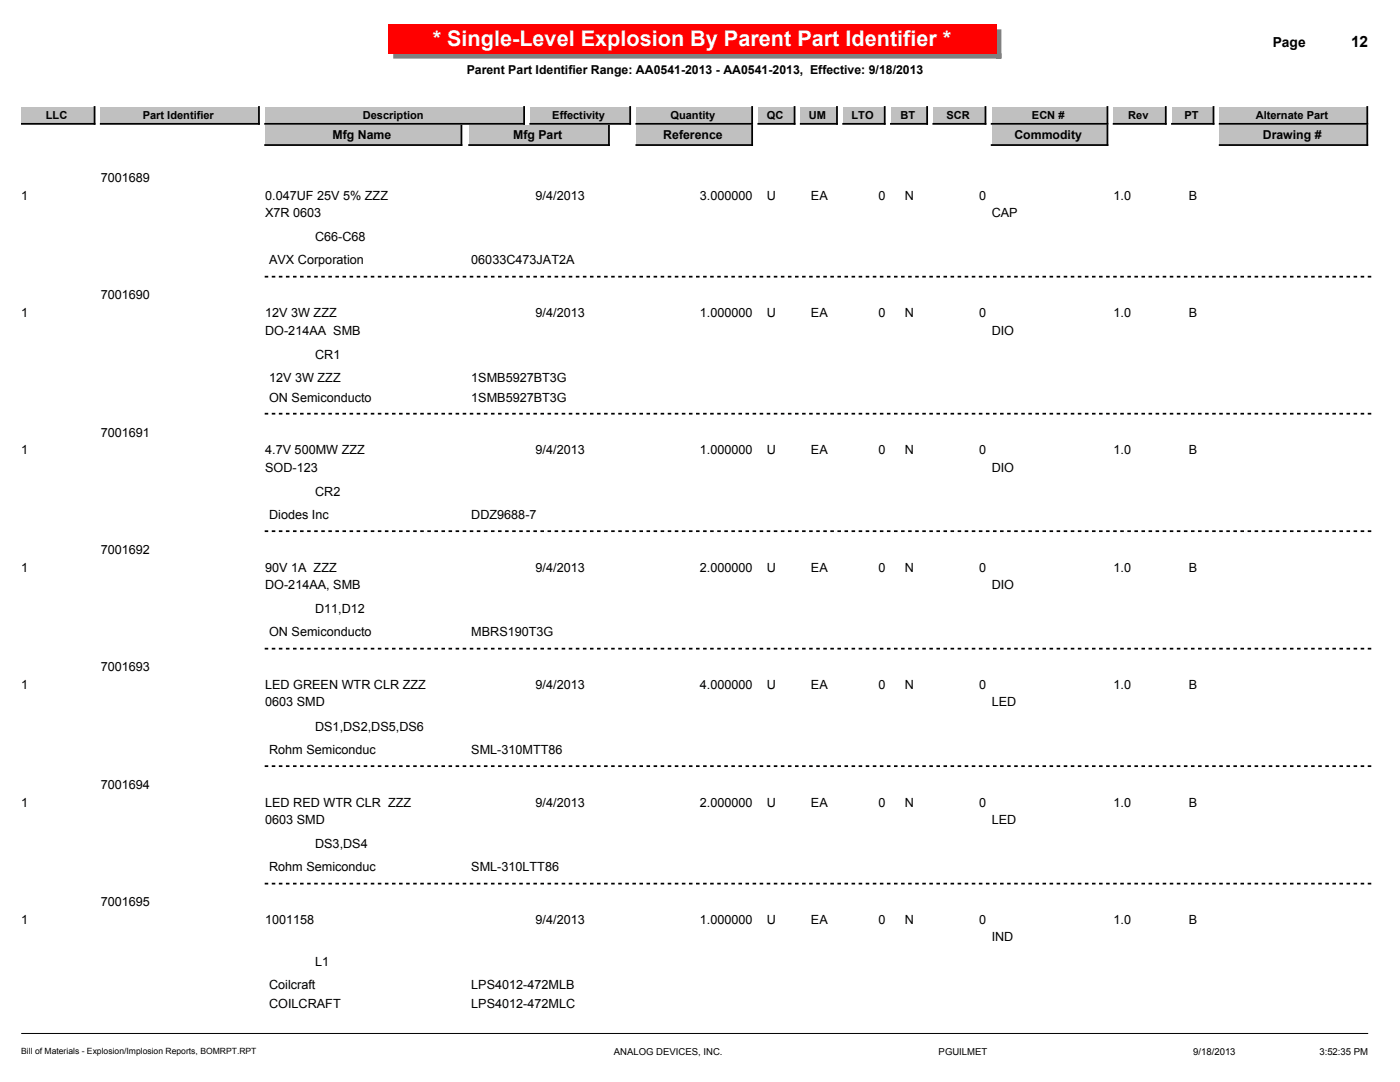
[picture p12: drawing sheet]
<svg xmlns="http://www.w3.org/2000/svg" width="279mm" height="216mm" viewBox="0 0 279 216" stroke-linecap="round" stroke-linejoin="round" font-family="sans-serif">
<defs><g id="words">
<text font-size="4.3" fill="#fff" x="86.4" y="9.3">* Single-Level Explosion By Parent Part Identifier *</text>
<text font-size="3.1" x="269.6" y="9.4">12</text>
<text font-size="2.8" x="254" y="9.4">Page</text>
<g font-size="2.5">
<text x="93.1" y="14.8">Parent Part Identifier Range: AA0541-2013 - AA0541-2013, Effective: 9/18/2013</text>
<text x="66.4" y="27.7">Mfg Name</text>
<text x="102.4" y="27.7">Mfg Part</text>
<text x="132.4" y="27.7">Reference</text>
<text x="202.4" y="27.7">Commodity</text>
<text x="252" y="27.7">Drawing #</text>
<text x="4.2" y="39.9">1</text>
<text x="20.1" y="36.3">7001689</text>
<text x="52.9" y="39.9">0.047UF 25V 5% ZZZ</text>
<text x="106.9" y="39.9">9/4/2013</text>
<text x="139.7" y="39.9">3.000000</text>
<text x="153.1" y="39.9">U</text>
<text x="161.8" y="39.9">EA</text>
<text x="175.3" y="39.9">0</text>
<text x="180.6" y="39.9">N</text>
<text x="195.4" y="39.9">0</text>
<text x="222.2" y="39.9">1.0</text>
<text x="237.3" y="39.9">B</text>
<text x="52.9" y="43.3">X7R 0603</text>
<text x="197.9" y="43.3">CAP</text>
<text x="53.7" y="52.8">AVX Corporation</text>
<text x="62.9" y="48.2">C66-C68</text>
<text x="94.1" y="52.8">06033C473JAT2A</text>
<text x="20.1" y="59.8">7001690</text>
<text x="4.2" y="63.3">1</text>
<text x="52.9" y="63.3">12V 3W ZZZ</text>
<text x="106.9" y="63.3">9/4/2013</text>
<text x="139.7" y="63.3">1.000000</text>
<text x="153.1" y="63.3">U</text>
<text x="161.8" y="63.3">EA</text>
<text x="175.3" y="63.3">0</text>
<text x="180.6" y="63.3">N</text>
<text x="195.4" y="63.3">0</text>
<text x="222.2" y="63.3">1.0</text>
<text x="237.3" y="63.3">B</text>
<text x="52.9" y="66.7">DO-214AA SMB</text>
<text x="62.9" y="71.6">CR1</text>
<text x="197.9" y="66.7">DIO</text>
<text x="53.7" y="76.2">12V 3W ZZZ</text>
<text x="94.1" y="76.2">1SMB5927BT3G</text>
<text x="53.7" y="80.1">ON Semiconducto</text>
<text x="94.1" y="80.1">1SMB5927BT3G</text>
<text x="20.1" y="87.1">7001691</text>
<text x="4.2" y="90.7">1</text>
<text x="52.9" y="90.7">4.7V 500MW ZZZ</text>
<text x="52.9" y="94.1">SOD-123</text>
<text x="106.9" y="90.7">9/4/2013</text>
<text x="139.7" y="90.7">1.000000</text>
<text x="153.1" y="90.7">U</text>
<text x="161.8" y="90.7">EA</text>
<text x="175.3" y="90.7">0</text>
<text x="180.6" y="90.7">N</text>
<text x="195.4" y="90.7">0</text>
<text x="197.9" y="94.1">DIO</text>
<text x="222.2" y="90.7">1.0</text>
<text x="237.3" y="90.7">B</text>
<text x="62.9" y="99">CR2</text>
<text x="53.7" y="103.6">Diodes Inc</text>
<text x="94.1" y="103.6">DDZ9688-7</text>
<text x="20.1" y="110.5">7001692</text>
<text x="4.2" y="114.1">1</text>
<text x="52.9" y="114.1">90V 1A ZZZ</text>
<text x="52.9" y="117.5">DO-214AA, SMB</text>
<text x="106.9" y="114.1">9/4/2013</text>
<text x="139.7" y="114.1">2.000000</text>
<text x="153.1" y="114.1">U</text>
<text x="161.8" y="114.1">EA</text>
<text x="175.3" y="114.1">0</text>
<text x="180.6" y="114.1">N</text>
<text x="195.4" y="114.1">0</text>
<text x="197.9" y="117.5">DIO</text>
<text x="222.2" y="114.1">1.0</text>
<text x="237.3" y="114.1">B</text>
<text x="62.9" y="122.4">D11,D12</text>
<text x="53.7" y="127">ON Semiconducto</text>
<text x="94.1" y="127">MBRS190T3G</text>
<text x="4.2" y="137.5">1</text>
<text x="20.1" y="134">7001693</text>
<text x="52.9" y="137.5">LED GREEN WTR CLR ZZZ</text>
<text x="106.9" y="137.5">9/4/2013</text>
<text x="139.7" y="137.5">4.000000</text>
<text x="153.1" y="137.5">U</text>
<text x="161.8" y="137.5">EA</text>
<text x="175.3" y="137.5">0</text>
<text x="180.6" y="137.5">N</text>
<text x="195.4" y="137.5">0</text>
<text x="222.2" y="137.5">1.0</text>
<text x="237.3" y="137.5">B</text>
<text x="52.9" y="141">0603 SMD</text>
<text x="197.9" y="141">LED</text>
<text x="62.9" y="145.8">DS1,DS2,DS5,DS6</text>
<text x="53.7" y="150.4">Rohm Semiconduc</text>
<text x="94.1" y="150.4">SML-310MTT86</text>
<text x="4.2" y="161">1</text>
<text x="20.1" y="157.4">7001694</text>
<text x="52.9" y="161">LED RED WTR CLR ZZZ</text>
<text x="106.9" y="161">9/4/2013</text>
<text x="139.7" y="161">2.000000</text>
<text x="153.1" y="161">U</text>
<text x="161.8" y="161">EA</text>
<text x="175.3" y="161">0</text>
<text x="180.6" y="161">N</text>
<text x="195.4" y="161">0</text>
<text x="222.2" y="161">1.0</text>
<text x="237.3" y="161">B</text>
<text x="52.9" y="164.4">0603 SMD</text>
<text x="197.9" y="164.4">LED</text>
<text x="53.7" y="173.9">Rohm Semiconduc</text>
<text x="62.9" y="169.3">DS3,DS4</text>
<text x="94.1" y="173.9">SML-310LTT86</text>
<text x="4.2" y="184.4">1</text>
<text x="20.1" y="180.9">7001695</text>
<text x="52.9" y="184.4">1001158</text>
<text x="106.9" y="184.4">9/4/2013</text>
<text x="139.7" y="184.4">1.000000</text>
<text x="153.1" y="184.4">U</text>
<text x="161.8" y="184.4">EA</text>
<text x="175.3" y="184.4">0</text>
<text x="180.6" y="184.4">N</text>
<text x="195.4" y="184.4">0</text>
<text x="222.2" y="184.4">1.0</text>
<text x="237.3" y="184.4">B</text>
<text x="197.9" y="187.9">IND</text>
<text x="53.7" y="197.3">Coilcraft</text>
<text x="62.9" y="192.7">L1</text>
<text x="94.1" y="197.3">LPS4012-472MLB</text>
<text x="53.7" y="201.2">COILCRAFT</text>
<text x="94.1" y="201.2">LPS4012-472MLC</text>
</g>
<g font-size="2.2">
<text x="9.2" y="23.7">LLC</text>
<text x="28.5" y="23.7">Part Identifier</text>
<text x="72.4" y="23.7">Description</text>
<text x="110.2" y="23.7">Effectivity</text>
<text x="133.8" y="23.7">Quantity</text>
<text x="153" y="23.7">QC</text>
<text x="161.4" y="23.7">UM</text>
<text x="170" y="23.7">LTO</text>
<text x="179.7" y="23.7">BT</text>
<text x="188.9" y="23.7">SCR</text>
<text x="206" y="23.7">ECN #</text>
<text x="225.2" y="23.7">Rev</text>
<text x="236.4" y="23.7">PT</text>
<text x="250.6" y="23.7">Alternate Part</text>
</g>
<g font-size="1.9">
<text x="122.5" y="210.6">ANALOG DEVICES, INC.</text>
<text x="187.3" y="210.6">PGUILMET</text>
<text x="238.1" y="210.6">9/18/2013</text>
<text x="263.3" y="210.6">3:52:35 PM</text>
</g>
<text font-size="1.7" x="4.2" y="210.4">Bill of Materials - Explosion/Implosion Reports, BOMRPT.RPT</text>
</g></defs>
<path d="M4.2 206.2h268.8" fill="none" stroke="#000" stroke-width=".2"/>
<path d="M198.8 5.9h1v5.8h-1zM78.5 10.6h121.3v1.1h-121.3z" fill="#808080"/>
<path d="M77.4 4.8h121.4v5.8h-121.4z" fill="#f00"/>
<path d="M168.3 21.3h8.3v3.4h-8.3z" fill="#c0c0c0"/>
<path d="M176.6 21.3v3.4h-8.3" fill="none" stroke="#000" stroke-width=".35"/>
<path d="M159.8 21.3h7.2v3.4h-7.2z" fill="#c0c0c0"/>
<path d="M167 21.3v3.4h-7.2" fill="none" stroke="#000" stroke-width=".35"/>
<path d="M151.3 21.3h7.3v3.4h-7.3z" fill="#c0c0c0"/>
<path d="M158.6 21.3v3.4h-7.3" fill="none" stroke="#000" stroke-width=".35"/>
<path d="M177.8 21.3h7.2v3.4h-7.2z" fill="#c0c0c0"/>
<path d="M185 21.3v3.4h-7.2" fill="none" stroke="#000" stroke-width=".35"/>
<path d="M4.2 21.3h14.7v3.4h-14.7z" fill="#c0c0c0"/>
<path d="M18.9 21.3v3.4h-14.7" fill="none" stroke="#000" stroke-width=".35"/>
<path d="M243.4 21.3h29.5v3.4h-29.5z" fill="#c0c0c0"/>
<path d="M272.9 21.3v3.4h-29.5" fill="none" stroke="#000" stroke-width=".35"/>
<path d="M233.9 21.3h8.3v3.4h-8.3z" fill="#c0c0c0"/>
<path d="M242.2 21.3v3.4h-8.3" fill="none" stroke="#000" stroke-width=".35"/>
<path d="M222.2 21.3h10.5v3.4h-10.5z" fill="#c0c0c0"/>
<path d="M232.7 21.3v3.4h-10.5" fill="none" stroke="#000" stroke-width=".35"/>
<path d="M197.9 21.3h23.1v3.4h-23.1z" fill="#c0c0c0"/>
<path d="M221 21.3v3.4h-23.1" fill="none" stroke="#000" stroke-width=".35"/>
<path d="M186.3 21.3h10.4v3.4h-10.4z" fill="#c0c0c0"/>
<path d="M196.7 21.3v3.4h-10.4" fill="none" stroke="#000" stroke-width=".35"/>
<path d="M105.8 21.3h20v3.4h-20z" fill="#c0c0c0"/>
<path d="M125.8 21.3v3.4h-20" fill="none" stroke="#000" stroke-width=".35"/>
<path d="M127 21.3h23.1v3.4h-23.1z" fill="#c0c0c0"/>
<path d="M150.1 21.3v3.4h-23.1" fill="none" stroke="#000" stroke-width=".35"/>
<path d="M20.1 21.3h31.6v3.4h-31.6z" fill="#c0c0c0"/>
<path d="M51.7 21.3v3.4h-31.6" fill="none" stroke="#000" stroke-width=".35"/>
<path d="M52.9 21.3h51.7v3.4h-51.7z" fill="#c0c0c0"/>
<path d="M104.6 21.3v3.4h-51.7" fill="none" stroke="#000" stroke-width=".35"/>
<path d="M243.4 25.1h29.5v3.8h-29.5z" fill="#c0c0c0"/>
<path d="M272.9 25.1v3.8h-29.5" fill="none" stroke="#000" stroke-width=".35"/>
<path d="M197.9 25.1h23.1v3.8h-23.1z" fill="#c0c0c0"/>
<path d="M221 25.1v3.8h-23.1" fill="none" stroke="#000" stroke-width=".35"/>
<path d="M93.6 25.1h27.9v3.8h-27.9z" fill="#c0c0c0"/>
<path d="M121.5 25.1v3.8h-27.9" fill="none" stroke="#000" stroke-width=".35"/>
<path d="M52.9 25.1h39.2v3.8h-39.2z" fill="#c0c0c0"/>
<path d="M92.1 25.1v3.8h-39.2" fill="none" stroke="#000" stroke-width=".35"/>
<path d="M127 25.1h23.1v3.8h-23.1z" fill="#c0c0c0"/>
<path d="M150.1 25.1v3.8h-23.1" fill="none" stroke="#000" stroke-width=".35"/>
<path d="M53 55.2h220.9M53 82.5h220.9M53 106h220.9M53 129.4h220.9M53 152.9h220.9M53 176.3h220.9" fill="none" stroke="#000" stroke-width=".35" stroke-dasharray=".4 1.1"/>
<use href="#words"/>
</svg>
